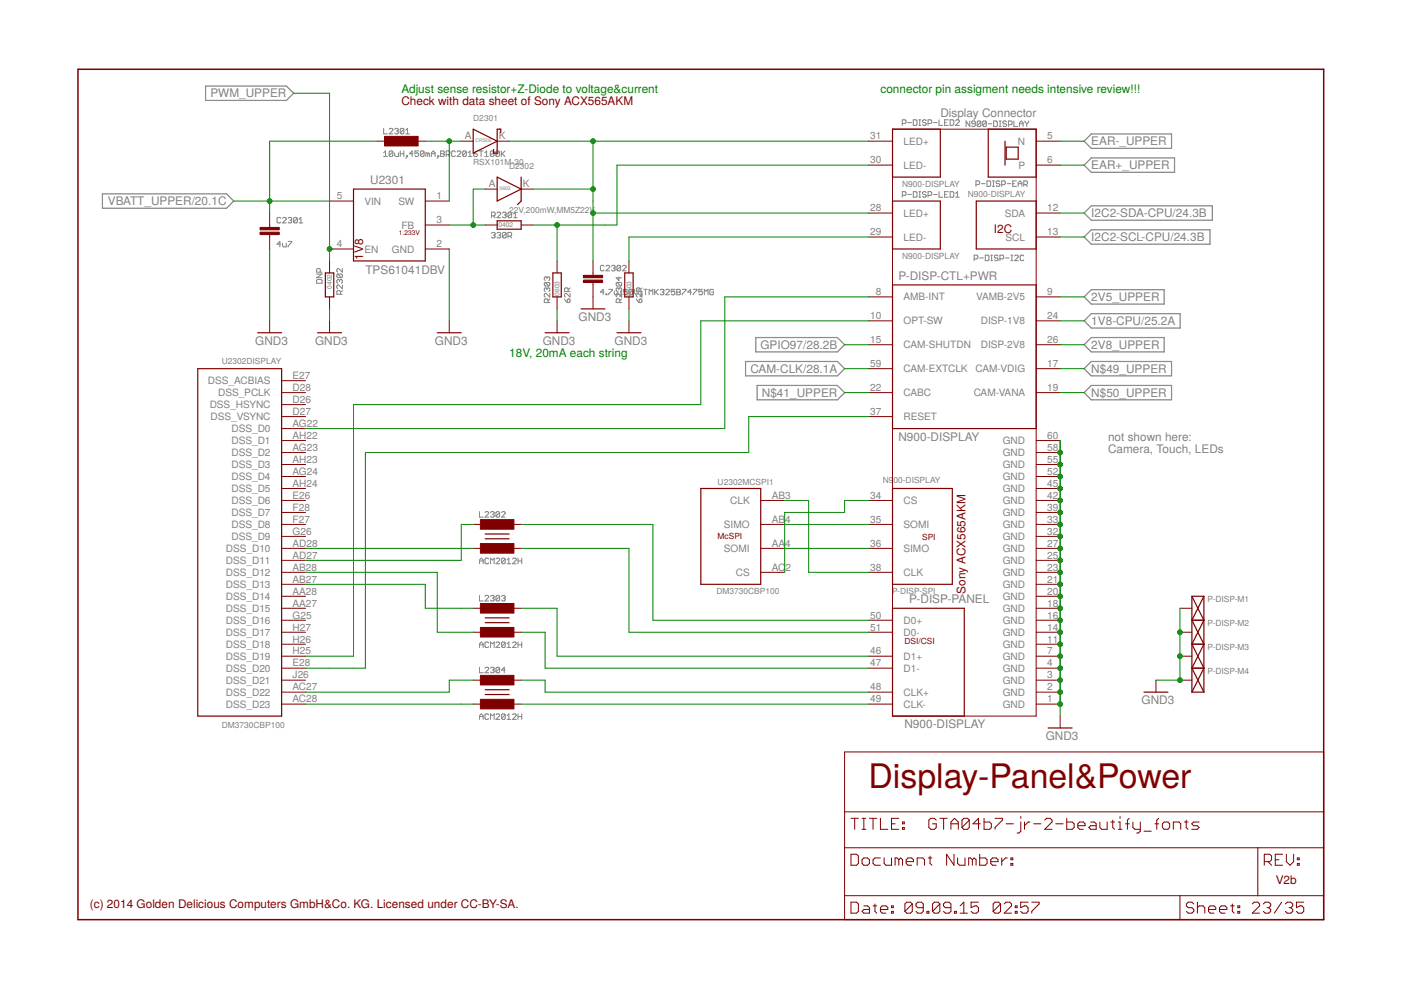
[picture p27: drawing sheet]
<svg xmlns="http://www.w3.org/2000/svg" width="297mm" height="210mm" viewBox="0 0 297 210" stroke-linecap="round" stroke-linejoin="round" font-family="sans-serif">
<defs><g id="words">
<text font-size="7.2" fill="#800000" x="184.1" y="167.1">Display-Panel&amp;Power</text>
<g font-size="2.5" fill="#808080">
<text x="44.6" y="20.7">PWM_UPPER</text>
<text x="199.4" y="24.9">Display Connector</text>
<text x="231.4" y="35.9">EAR+_UPPER</text>
<text x="231.4" y="30.8">EAR-_UPPER</text>
<text x="78.5" y="39.1">U2301</text>
<text x="22.9" y="43.5">VBATT_UPPER/20.1C</text>
<text x="231.4" y="46.1">I2C2-SDA-CPU/24.3B</text>
<text x="231.4" y="51.1">I2C2-SCL-CPU/24.3B</text>
<text x="77.5" y="58.1">TPS61041DBV</text>
<text x="190.5" y="59.4">P-DISP-CTL+PWR</text>
<text x="231.4" y="63.8">2V5_UPPER</text>
<text x="122.7" y="68">GND3</text>
<text x="231.4" y="68.9">1V8-CPU/25.2A</text>
<text x="54.1" y="73.1">GND3</text>
<text x="66.8" y="73.1">GND3</text>
<text x="92.2" y="73.1">GND3</text>
<text x="115.1" y="73.1">GND3</text>
<text x="130.3" y="73.1">GND3</text>
<text x="161.2" y="74">GPIO97/28.2B</text>
<text x="231.4" y="74">2V8_UPPER</text>
<text x="159.1" y="79.1">CAM-CLK/28.1A</text>
<text x="231.4" y="79.1">N$49_UPPER</text>
<text x="161.5" y="84.1">N$41_UPPER</text>
<text x="231.4" y="84.1">N$50_UPPER</text>
<text x="190.5" y="93.4">N900-DISPLAY</text>
<text x="234.9" y="93.4">not shown here:</text>
<text x="234.9" y="96">Camera, Touch, LEDs</text>
<text x="192.8" y="127.9">P-DISP-PANEL</text>
<text x="242" y="149.3">GND3</text>
<text x="191.8" y="154.4">N900-DISPLAY</text>
<text x="221.7" y="156.9">GND3</text>
</g>
<g font-size="2.5" fill="#800000">
<text x="85.1" y="22.3">Check with data sheet of Sony ACX565AKM</text>
<text x="210.7" y="49.5">I2C</text>
<text x="77" y="55.1" transform="rotate(-90 77 55.1)">1V8</text>
<text x="204.7" y="125.9" transform="rotate(-90 204.7 125.9)">Sony ACX565AKM</text>
<text x="270.5" y="187.4">V2b</text>
<text x="19.1" y="192.4">(c) 2014 Golden Delicious Computers GmbH&amp;Co. KG. Licensed under CC-BY-SA.</text>
</g>
<g font-size="2.5" fill="#008000">
<text x="85.1" y="19.8">Adjust sense resistor+Z-Diode to voltage&amp;current</text>
<text x="186.7" y="19.8">connector pin assigment needs intensive review!!!</text>
<text x="108" y="75.6">18V, 20mA each string</text>
</g>
<g font-size="2.1" fill="#808080">
<text x="98.6" y="29.6">A</text>
<text x="105.8" y="29.6">K</text>
<text x="184.5" y="29.6">31</text>
<text x="222" y="29.6">5</text>
<text x="184.5" y="34.7">30</text>
<text x="191.6" y="30.7">LED+</text>
<text x="191.6" y="35.8">LED-</text>
<text x="215.8" y="30.7">N</text>
<text x="215.9" y="35.8">P</text>
<text x="222" y="34.7">6</text>
<text x="103.6" y="39.7">A</text>
<text x="110.9" y="39.7">K</text>
<text x="71.4" y="42.3">5</text>
<text x="77.3" y="43.4">VIN</text>
<text x="84.5" y="43.4">SW</text>
<text x="92.5" y="47.3">3</text>
<text x="92.5" y="42.3">1</text>
<text x="184.5" y="44.8">28</text>
<text x="191.6" y="45.9">LED+</text>
<text x="213.1" y="45.9">SDA</text>
<text x="222" y="44.8">12</text>
<text x="71.4" y="52.4">4</text>
<text x="77.3" y="53.5">EN</text>
<text x="83.1" y="53.5">GND</text>
<text x="85.1" y="48.5">FB</text>
<text x="92.5" y="52.4">2</text>
<text x="184.5" y="49.9">29</text>
<text x="191.6" y="51">LED-</text>
<text x="213.2" y="51">SCL</text>
<text x="222" y="49.9">13</text>
<text x="185.7" y="62.6">8</text>
<text x="191.6" y="63.7">AMB-INT</text>
<text x="207" y="63.7">VAMB-2V5</text>
<text x="222" y="62.6">9</text>
<text x="184.5" y="67.7">10</text>
<text x="191.6" y="68.8">OPT-SW</text>
<text x="208" y="68.8">DISP-1V8</text>
<text x="222" y="67.7">24</text>
<text x="184.5" y="72.7">15</text>
<text x="184.5" y="77.8">59</text>
<text x="191.6" y="73.9">CAM-SHUTDN</text>
<text x="208" y="73.9">DISP-2V8</text>
<text x="222" y="72.7">26</text>
<text x="222" y="77.8">17</text>
<text x="44.1" y="81.5">DSS_ACBIAS</text>
<text x="62" y="82.9">D28</text>
<text x="62" y="80.4">E27</text>
<text x="184.5" y="82.9">22</text>
<text x="191.6" y="78.9">CAM-EXTCLK</text>
<text x="206.8" y="78.9">CAM-VDIG</text>
<text x="222" y="82.9">19</text>
<text x="44.5" y="86.6">DSS_HSYNC</text>
<text x="44.6" y="89.1">DSS_VSYNC</text>
<text x="46.2" y="84">DSS_PCLK</text>
<text x="62" y="85.4">D26</text>
<text x="62" y="88">D27</text>
<text x="184.5" y="88">37</text>
<text x="191.6" y="84">CABC</text>
<text x="191.6" y="89.1">RESET</text>
<text x="206.4" y="84">CAM-VANA</text>
<text x="49.1" y="91.6">DSS_D0</text>
<text x="49.1" y="94.2">DSS_D1</text>
<text x="62" y="90.5">AG22</text>
<text x="62" y="93.1">AH22</text>
<text x="62" y="95.6">AG23</text>
<text x="212.6" y="94.2">GND</text>
<text x="222" y="95.6">58</text>
<text x="222" y="93.1">60</text>
<text x="49.1" y="96.7">DSS_D2</text>
<text x="49.1" y="99.3">DSS_D3</text>
<text x="49.1" y="101.8">DSS_D4</text>
<text x="62" y="98.1">AH23</text>
<text x="62" y="100.7">AG24</text>
<text x="212.6" y="101.8">GND</text>
<text x="212.6" y="99.3">GND</text>
<text x="212.6" y="96.7">GND</text>
<text x="222" y="100.7">52</text>
<text x="222" y="98.1">55</text>
<text x="49.1" y="104.3">DSS_D5</text>
<text x="49.1" y="106.9">DSS_D6</text>
<text x="62" y="103.2">AH24</text>
<text x="62" y="105.8">E26</text>
<text x="154.8" y="106.9">CLK</text>
<text x="163.6" y="105.8">AB3</text>
<text x="184.5" y="105.8">34</text>
<text x="191.6" y="106.9">CS</text>
<text x="212.6" y="106.9">GND</text>
<text x="212.6" y="104.3">GND</text>
<text x="222" y="105.8">42</text>
<text x="222" y="103.2">45</text>
<text x="49.1" y="109.4">DSS_D7</text>
<text x="49.1" y="112">DSS_D8</text>
<text x="62" y="108.3">F28</text>
<text x="62" y="110.8">F27</text>
<text x="62" y="113.4">G26</text>
<text x="153.5" y="112">SIMO</text>
<text x="163.6" y="110.8">AB</text>
<text x="166.5" y="110.8">4</text>
<text x="184.5" y="110.8">35</text>
<text x="191.6" y="112">SOMI</text>
<text x="212.6" y="112">GND</text>
<text x="212.6" y="109.4">GND</text>
<text x="222" y="113.4">32</text>
<text x="222" y="110.8">33</text>
<text x="222" y="108.3">39</text>
<text x="47.9" y="117">DSS_D10</text>
<text x="47.9" y="119.6">DSS_D11</text>
<text x="49.1" y="114.5">DSS_D9</text>
<text x="62" y="115.9">AD28</text>
<text x="62" y="118.5">AD27</text>
<text x="153.5" y="117">SOMI</text>
<text x="163.6" y="115.9">AA</text>
<text x="166.5" y="115.9">4</text>
<text x="184.5" y="115.9">36</text>
<text x="191.6" y="117">SIMO</text>
<text x="212.6" y="119.6">GND</text>
<text x="212.6" y="117">GND</text>
<text x="212.6" y="114.5">GND</text>
<text x="222" y="118.5">25</text>
<text x="222" y="115.9">27</text>
<text x="47.9" y="122.1">DSS_D12</text>
<text x="47.9" y="124.6">DSS_D13</text>
<text x="62" y="121">AB28</text>
<text x="62" y="123.5">AB27</text>
<text x="156" y="122.1">CS</text>
<text x="163.6" y="121">AC</text>
<text x="166.5" y="121">2</text>
<text x="184.5" y="121">38</text>
<text x="191.6" y="122.1">CLK</text>
<text x="212.6" y="124.6">GND</text>
<text x="212.6" y="122.1">GND</text>
<text x="222" y="123.5">21</text>
<text x="222" y="121">23</text>
<text x="47.9" y="127.2">DSS_D14</text>
<text x="47.9" y="129.7">DSS_D15</text>
<text x="62" y="126.1">AA28</text>
<text x="62" y="128.6">AA27</text>
<text x="62" y="131.1">G25</text>
<text x="184.5" y="131.1">50</text>
<text x="212.6" y="129.7">GND</text>
<text x="212.6" y="127.2">GND</text>
<text x="222" y="131.1">16</text>
<text x="222" y="128.6">18</text>
<text x="222" y="126.1">20</text>
<text x="47.9" y="132.3">DSS_D16</text>
<text x="47.9" y="134.8">DSS_D17</text>
<text x="47.9" y="137.3">DSS_D18</text>
<text x="62" y="133.7">H27</text>
<text x="62" y="136.2">H26</text>
<text x="184.5" y="133.7">51</text>
<text x="191.6" y="132.3">D0+</text>
<text x="191.6" y="134.8">D0-</text>
<text x="212.6" y="137.3">GND</text>
<text x="212.6" y="134.8">GND</text>
<text x="212.6" y="132.3">GND</text>
<text x="222" y="136.2">11</text>
<text x="222" y="133.7">14</text>
<text x="47.9" y="139.9">DSS_D19</text>
<text x="47.9" y="142.4">DSS_D20</text>
<text x="62" y="138.8">H25</text>
<text x="62" y="141.3">E28</text>
<text x="62" y="143.8">J26</text>
<text x="184.5" y="138.8">46</text>
<text x="184.5" y="141.3">47</text>
<text x="191.6" y="139.9">D1+</text>
<text x="191.6" y="142.4">D1-</text>
<text x="212.6" y="142.4">GND</text>
<text x="212.6" y="139.9">GND</text>
<text x="222" y="143.8">3</text>
<text x="222" y="141.3">4</text>
<text x="222" y="138.8">7</text>
<text x="47.9" y="145">DSS_D21</text>
<text x="47.9" y="147.5">DSS_D22</text>
<text x="62" y="146.4">AC27</text>
<text x="62" y="148.9">AC28</text>
<text x="184.5" y="146.4">48</text>
<text x="184.5" y="148.9">49</text>
<text x="191.6" y="147.5">CLK+</text>
<text x="212.6" y="147.5">GND</text>
<text x="212.6" y="145">GND</text>
<text x="222" y="148.9">1</text>
<text x="222" y="146.4">2</text>
<text x="47.9" y="150">DSS_D23</text>
<text x="191.6" y="150">CLK-</text>
<text x="212.6" y="150">GND</text>
</g>
<g font-size="1.8" fill="#808080">
<text x="100.3" y="25.6">D2301</text>
<text x="100.3" y="35">RSX101M-30</text>
<text x="108" y="35.8">D2302</text>
<text x="191.3" y="39.6">N900-DISPLAY</text>
<text x="205.2" y="41.9">N900-DISPLAY</text>
<text x="108" y="45.2">22V,200mW,MM5Z22V</text>
<text x="191.3" y="54.8">N900-DISPLAY</text>
<text x="47" y="77.2">U2302DISPLAY</text>
<text x="152.1" y="102.8">U2302MCSPI1</text>
<text x="187.1" y="102.3">N9</text>
<text x="189.4" y="102.3">00-DISPLAY</text>
<text x="151.9" y="125.9">DM3730CBP100</text>
<text x="189.1" y="125.9">P-DISP-SPI</text>
<text x="256" y="127.7">P-DISP-M1</text>
<text x="256" y="132.8">P-DISP-M2</text>
<text x="256" y="137.9">P-DISP-M3</text>
<text x="256" y="142.9">P-DISP-M4</text>
<text x="47" y="154.4">DM3730CBP100</text>
</g>
<g font-size="1.8" fill="#800000">
<text x="152.1" y="114.2">McSPI</text>
<text x="195.5" y="114.5">SPI</text>
<text x="191.8" y="136.6">DSI/CSI</text>
</g>
<text font-size="1.4" fill="#800000" x="84.6" y="49.7">1.233V</text>
<g font-size="1.4" fill="#808080">
<text x="105.7" y="48.2">0402</text>
<text x="70.4" y="61.2" transform="rotate(-90 70.4 61.2)">0402</text>
<text x="118.6" y="62.7" transform="rotate(-90 118.6 62.7)">0603</text>
<text x="133.9" y="62.7" transform="rotate(-90 133.9 62.7)">0603</text>
</g>
<g font-size="1.1" fill="#808080">
<text x="100.8" y="30.2">CRS02</text>
<text x="105.9" y="40.3">0603</text>
</g>
</g></defs>
<g fill="none" stroke="#808080" stroke-width=".21">
<path d="M81.3 32.4l.4-.4v1.2M81.3 33.2h.8M81.3 27.2v1.2h.8M82.5 27.4l.2-.2h.4l.2 .2v.2l-.8 .8h.8M83.3 32.2v.8l-.2 .2h-.4l-.2-.2M83.3 32.2l-.2-.2h-.4l-.2 .2v.8M83.3 32.2l-.8 .8M83.7 32.4v.6l.2 .2h.6v-.8M83.7 27.4l.2-.2h.4l.2 .2-.2 .4M84.1 27.8h.2M84.3 27.8l.2 .2-.2 .4h-.4l-.2-.2M84.9 32v1.2"/>
<path d="M84.9 32.6h.7M85.6 27.4l-.2-.2h-.4l-.1 .2v.8M85.6 27.4v.8l-.2 .2h-.4l-.1-.2M85.6 32v1.2M85.6 27.4l-.7 .8M86 27.6l.4-.4v1.2M86 28.4h.8M86.2 33h.2v.2h-.2zM86.4 33.2l-.4 .4M87.6 32.6h-.8l.6-.6v1.2M88.8 32h-.8v.6l.3-.2 .5 .2v.4l-.3 .2h-.3l-.2-.2M89.9 32.2v.8l-.2 .2h-.4l-.2-.2"/>
<path d="M89.9 32.2l-.2-.2h-.4l-.2 .2v.8M89.9 32.2l-.8 .8M90.7 32.6l-.4-.2v.8M90.7 32.6v.6M90.7 32.6l.2-.2 .2 .2v.6M91.5 32.6h.7M91.5 33.2v-.8l.4-.4 .3 .4v.8M92.8 33h.2v.2h-.2zM93 33.2l-.4 .4M93.4 32h.6l.2 .2-.2 .4 .2 .4-.2 .2h-.6zM93.4 32.6h.6M94.6 32.8h.6l.2-.2v-.4l-.2-.2h-.6v1.2"/>
<path d="M95 32.8l.4 .4M96.5 32.2l-.1-.2h-.5l-.1 .2v.8l.1 .2h.5l.1-.2M96.9 32.2l.2-.2h.4l.2 .2v.2l-.8 .8h.8M98.9 32.2v.8l-.2 .2h-.4l-.2-.2M98.9 32.2l-.2-.2h-.4l-.2 .2v.8M98.9 32.2l-.8 .8M99.3 33.2h.8M99.3 32.4l.4-.4v1.2M100.4 32.6h.6l.2 .4-.2 .2h-.4l-.2-.2zM101.2 32l-.8 .6M101.6 32h.8M102 32v1.2"/>
<path d="M102.8 33.2h.7M102.8 32.4l.4-.4v1.2M104.7 32.2v.8l-.2 .2h-.4l-.2-.2M104.7 32.2l-.2-.2h-.4l-.2 .2v.8M104.7 32.2l-.8 .8M105.9 32.2v.8l-.2 .2h-.4l-.2-.2M105.9 32.2l-.2-.2h-.4l-.2 .2v.8M105.9 32.2l-.8 .8M106.3 32v1.2M106.5 32.6l.6 .6M107.1 32l-.8 .8M191.3 26.2h.6l.2-.2v-.4l-.2-.2h-.6v1.2"/>
<path d="M192.5 26h.8M193.6 25.4h.6l.2 .2v.8l-.2 .2h-.6zM194.8 25.4h.4M194.8 26.6h.4M195 25.4v1.2M196.4 25.6l-.2-.2h-.4l-.2 .4 .2 .2h.4l.2 .4-.2 .2h-.4l-.2-.2M196.8 26.2h.5l.2-.2v-.4l-.2-.2h-.5v1.2M197.9 26h.8M199.1 25.4v1.2h.8M200.3 26h.4M201 25.4h-.7v1.2h.7M201.4 25.4h.6l.2 .2v.8l-.2 .2h-.6z"/>
<path d="M202.6 25.6l.2-.2h.4l.2 .2v.2l-.8 .8h.8M205.6 25.7v1.1l-.8-1.1v1.1M206.8 26.2h-.6l-.2-.1 .2-.4h.4l.2 .2v.7l-.2 .2h-.4l-.2-.2M206.9 39.1h.6l.2-.2v-.4l-.2-.1h-.6v1.1M208 25.9v.7l-.2 .2h-.4l-.2-.2M208 25.9l-.2-.2h-.4l-.2 .2v.7M208 25.9l-.8 .7M208.1 38.9h.8M209.1 25.9v.7l-.2 .2h-.4l-.2-.2M209.1 25.9l-.2-.2h-.4l-.2 .2v.7M209.1 25.9l-.8 .7M209.3 38.4h.5l.2 .1v.8l-.2 .2h-.5z"/>
<path d="M209.5 26.2h.8M210.4 38.4h.4M210.4 39.5h.4M210.6 38.4v1.1M210.7 25.7h.6l.2 .2v.7l-.2 .2h-.6zM211.9 26.8h.3M211.9 25.7h.3M212 38.5l-.2-.1h-.4l-.2 .1 .2 .4h.4l.2 .2-.2 .4h-.4l-.2-.2M212 25.7v1.1M212.4 39.1h.6l.1-.2v-.4l-.1-.1h-.6v1.1M213.4 25.9l-.2-.2h-.4l-.2 .4 .2 .1h.4l.2 .4-.2 .2h-.4l-.2-.2M213.6 38.9h.7"/>
<path d="M213.8 26.4h.6l.2-.2v-.3l-.2-.2h-.6v1.1M214.7 38.9h.4M215 25.7v1.1h.8M215.5 38.4h-.8v1.1h.8M215.9 38.9h.8M215.9 39.5v-.7l.4-.4 .4 .4v.7M216.1 26.2h.8M216.1 26.8v-.7l.4-.4 .4 .4v.7M217.1 39.1h.5l.2-.2v-.4l-.2-.1h-.5v1.1M217.3 25.7v.2l.4 .3M217.4 39.1l.4 .4M217.7 26.2v.6"/>
<path d="M218.1 25.7v.2l-.4 .3M59.5 51.8h-.8l.6-.6v1.1M59.5 46.3l-.2-.2h-.4l-.2 .2v.8l.2 .2h.4l.2-.2M59.9 51.6v.6l.2 .1h.6v-.7M59.9 46.3l.2-.2h.4l.2 .2v.2l-.8 .8h.8M61.1 51.2h.7l-.7 1.1M61.1 46.3l.2-.2h.4l.1 .2-.1 .4M61.5 46.7h.2M61.7 46.7l.1 .2-.1 .4h-.4l-.2-.2M63 46.3l-.2-.2h-.4l-.1 .2v.8M63 46.3v.8l-.2 .2h-.4l-.1-.2M63 46.3l-.7 .8"/>
<path d="M63.4 47.3h.8M63.4 46.5l.4-.4v1.2M67.1 59.5l.2-.2h.8l.2 .2v.5h-1.2zM67.1 58.1h1.2l-1.2 .8h1.2M67.9 57.7v-.6l-.2-.2h-.4l-.2 .2v.6h1.2M71.6 58.1l-.2 .2v.4l.2 .2h.8M71.6 58.1h.8l.2 .2v.4l-.2 .2M71.6 58.1l.8 .8M72 59.5l-.2-.2-.4 .2v.4l.2 .1M72 59.5l.2-.2 .4 .2v.4l-.2 .1M72 59.5v.2M72.6 56.9v.8l-.8-.8-.4 .2v.4l.2 .2"/>
<path d="M104.2 49.5l.2-.2h.4l.2 .2-.2 .4M104.2 45.8h.6l.2-.2v-.4l-.2-.2h-.6v1.2M104.6 49.9h.2M104.6 45.8l.4 .4M104.8 49.9l.2 .2-.2 .3h-.4l-.2-.2M105.4 49.5l.2-.2h.4l.2 .2-.2 .4M105.4 45.2l.2-.2h.4l.2 .2v.2l-.8 .8h.8M105.7 49.9h.3M106 49.9l.2 .2-.2 .3h-.4l-.2-.2M106.5 45.2l.2-.2h.4l.2 .2-.2 .4M106.9 45.6h.2M107.1 45.6l.2 .2-.2 .4h-.4l-.2-.2"/>
<path d="M107.3 49.5l-.2-.2h-.4l-.2 .2v.7M107.3 49.5v.7l-.2 .2h-.4l-.2-.2M107.3 49.5l-.8 .7M107.7 50.1h.6l.2-.2v-.4l-.2-.2h-.6v1.1M108.1 50.1l.4 .3M108.5 45.2l-.2-.2h-.4l-.2 .2v.8M108.5 45.2v.8l-.2 .2h-.4l-.2-.2M108.5 45.2l-.8 .8M108.9 46.2h.7M108.9 45.4l.4-.4v1.2M115.6 59.9l-.2 .2v.4l.2 .1h.8M115.6 59.9h.8l.2 .2v.4l-.2 .1"/>
<path d="M115.6 59.9l.8 .7M116 58.9l-.2-.2-.4 .2v.4l.2 .2M116 58.9l.2-.2 .4 .2v.4l-.2 .2M116 58.9v.2M128.1 56.5l-.2-.2h-.4l-.2 .2v.7l.2 .2h.4l.2-.2M128.5 56.5l.2-.2h.4l.2 .2v.1l-.8 .8h.8M129.6 56.5l.2-.2h.4l.2 .2-.2 .4M130 56.9h.2M130.2 56.9l.2 .1-.2 .4h-.4l-.2-.2M130.8 59.9l-.2 .2v.4l.2 .1h.8M130.8 59.9h.8l.2 .2v.4l-.2 .1M130.8 59.9l.8 .7"/>
<path d="M131.2 58.7v.8l-.6-.6h1.2M131.6 56.5v.7l-.2 .2h-.4l-.2-.2M131.6 56.5l-.2-.2h-.4l-.2 .2v.7M131.6 56.5l-.8 .7M132 56.5l.2-.2h.4l.2 .2v.1l-.8 .8h.8M191.3 41.4h.6l.2-.2v-.4l-.2-.2h-.6v1.2M192.5 41.2h.8M193.6 40.6h.6l.2 .2v.8l-.2 .2h-.6zM194.8 40.6h.4M194.8 41.8h.4M195 40.6v1.2M196.4 40.8l-.2-.2h-.4l-.2 .2 .2 .4h.4l.2 .2-.2 .4h-.4l-.2-.2"/>
<path d="M196.8 41.4h.5l.2-.2v-.4l-.2-.2h-.5v1.2M197.9 41.2h.8M199.1 40.6v1.2h.8M200.3 41.2h.4M201 40.6h-.7v1.2h.7M201.4 40.6h.6l.2 .2v.8l-.2 .2h-.6zM202.6 41.8h.8M202.6 41l.4-.4v1.2M206.5 54.9h.6l.2-.2v-.4l-.2-.2h-.6v1.2M207.7 54.7h.8M208.9 54.1h.6l.2 .2v.8l-.2 .2h-.6zM210.1 54.1h.3"/>
<path d="M210.1 55.3h.3M210.2 54.1v1.2M211.6 54.3l-.2-.2h-.4l-.2 .4 .2 .2h.4l.2 .4-.2 .2h-.4l-.2-.2M212 54.9h.6l.2-.2v-.4l-.2-.2h-.6v1.2M213.2 54.7h.8M214.3 54.1h.4M214.3 55.3h.4M214.5 54.1v1.2M215.1 54.3l.2-.2h.4l.2 .2v.2l-.8 .8h.8M217.1 54.3l-.2-.2h-.4l-.2 .2v.8l.2 .2h.4l.2-.2M72.2 62.4v-.6l-.2-.2h-.4l-.2 .2v.6h1.2M72.6 60.4v.8l-.8-.8-.4 .2v.4l.2 .2"/>
<path d="M72.6 61.6l-.4 .4M116 61.2l-.2-.2-.4 .2v.4l.2 .2M116 61.2l.2-.2 .4 .2v.4l-.2 .2M116 61.2v.2M116.2 64.2v-.6l-.2-.2h-.4l-.2 .2v.6h1.2M116.6 62.2v.8l-.8-.8-.4 .2v.4l.2 .2M116.6 63.4l-.4 .4M119.7 63.4l.6 .8M120.5 63.4l.4 .2v.4l-.2 .2h-.4v-.6zM120.5 61.8v-.6l-.2-.2h-.4l-.2 .2v.6h1.2M120.9 62.2v.8l-.8-.8-.4 .2v.4l.2 .2M120.9 61l-.4 .4"/>
<path d="M128.1 61.9h-.8l.6-.6v1.2M128.5 62.3h.2v.2h-.2zM129.1 61.3h.7v.2l-.7 .8v.2M130.2 61.7v.6l.2 .2h.6v-.8M131.2 61.2l-.2-.2-.4 .2v.4l.2 .2M131.2 61.2l.2-.2 .4 .2v.4l-.2 .2M131.2 61.2v.2M131.4 64.2v-.6l-.2-.2h-.4l-.2 .2v.6h1.2M131.6 61.7h.2v.2h-.2zM131.6 62.3h.2v.2h-.2zM131.8 62.5l-.4 .4M131.8 62.2v.8l-.8-.8-.4 .2v.4l.2 .2"/>
<path d="M131.8 63.4l-.4 .4M132.9 61.3h-.7v.6l.4-.2 .3 .2v.4l-.1 .2h-.4l-.2-.2M134.1 61.5l-.2-.2h-.4l-.2 .2v.8M134.1 61.5v.8l-.2 .2h-.4l-.2-.2M134.1 61.5l-.8 .8M134.5 61.3v.8l.4 .4 .4-.4v-.8M134.9 63.4l.6 .8M135.7 63.4l.4 .2v.4l-.2 .2h-.4v-.6zM135.7 61.8v-.6l-.2-.2h-.4l-.2 .2v.6h1.2M135.9 61.7h.2v.2h-.2zM135.9 62.3h.2v.2h-.2zM136.1 62.5l-.4 .4"/>
<path d="M136.1 62.2v.8l-.8-.8-.4 .2v.4l.2 .2M136.1 61l-.4 .4M136.5 61.3h.7M136.9 61.3v1.2M137.6 62.5v-1.2l.4 .4 .4-.4v1.2M138.8 61.3v1.2M139 61.9l.6 .6M139.6 61.3l-.8 .8M140 61.5l.2-.2h.4l.2 .2-.2 .4M140.4 61.9h.2M140.6 61.9l.2 .2-.2 .4h-.4l-.2-.2M141.1 61.5l.2-.2h.4l.2 .2v.2l-.8 .8h.8"/>
<path d="M143.1 61.3h-.8v.6l.4-.2 .4 .2v.4l-.2 .2h-.4l-.2-.2M143.5 61.9h.6M143.5 61.3h.6l.2 .2-.2 .4 .2 .4-.2 .2h-.6zM144.7 61.3h.7v.2l-.7 .8v.2M146.6 61.9h-.8l.6-.6v1.2M147 61.3h.8v.2l-.8 .8v.2M148.9 61.3h-.7v.6l.3-.2 .4 .2v.4l-.2 .2h-.3l-.2-.2M149.3 62.5v-1.2l.4 .4 .4-.4v1.2M151.3 61.5l-.2-.2h-.4l-.2 .2v.8l.2 .2h.4l.2-.2v-.4h-.4M101.7 108.5v1.1h.7M101.7 119.5v-.8l.3-.4 .4 .4v.8M101.7 118.9h.7"/>
<path d="M102.8 108.7l.2-.2h.4l.2 .2v.2l-.8 .7h.8M103.6 118.5l-.2-.2h-.4l-.2 .2v.8l.2 .2h.4l.2-.2M104 119.5v-1.2l.4 .4 .4-.4v1.2M104 108.7l.2-.2h.4l.2 .2-.2 .4M104.4 109.1h.2M104.6 109.1l.2 .1-.2 .4h-.4l-.2-.1M105.2 118.5l.2-.2h.3l.2 .2v.2l-.7 .8h.7M105.9 108.7v.8l-.2 .1h-.3l-.2-.1M105.9 108.7l-.2-.2h-.3l-.2 .2v.8M105.9 108.7l-.7 .8M106.3 108.7l.2-.2h.4l.2 .2v.2l-.8 .7h.8M107.1 118.5l-.2-.2h-.4l-.2 .2v.8"/>
<path d="M107.1 118.5v.8l-.2 .2h-.4l-.2-.2M107.1 118.5l-.8 .8M107.5 118.7l.4-.4v1.2M107.5 119.5h.8M108.7 118.5l.2-.2h.4l.2 .2v.2l-.8 .8h.8M109.8 118.3v1.2M109.8 118.9h.8M110.6 118.3v1.2M101.7 126.2v1.2h.7M101.7 137.3v-.8l.3-.4 .4 .4v.8M101.7 136.7h.7M102.8 126.4l.2-.2h.4l.2 .2v.2l-.8 .8h.8"/>
<path d="M103.6 136.3l-.2-.2h-.4l-.2 .2v.8l.2 .2h.4l.2-.2M104 137.3v-1.2l.4 .4 .4-.4v1.2M104 126.4l.2-.2h.4l.2 .2-.2 .4M104.4 126.8h.2M104.6 126.8l.2 .2-.2 .4h-.4l-.2-.2M105.2 136.3l.2-.2h.3l.2 .2v.2l-.7 .8h.7M105.9 126.4v.8l-.2 .2h-.3l-.2-.2M105.9 126.4l-.2-.2h-.3l-.2 .2v.8M105.9 126.4l-.7 .8M106.3 126.4l.2-.2h.4l.2 .2-.2 .4M106.7 126.8h.2M106.9 126.8l.2 .2-.2 .4h-.4l-.2-.2"/>
<path d="M107.1 136.3l-.2-.2h-.4l-.2 .2v.8M107.1 136.3v.8l-.2 .2h-.4l-.2-.2M107.1 136.3l-.8 .8M107.5 136.5l.4-.4v1.2M107.5 137.3h.8M108.7 136.3l.2-.2h.4l.2 .2v.2l-.8 .8h.8M109.8 136.1v1.2M109.8 136.7h.8M110.6 136.1v1.2M101.7 141.5v1.1h.7M101.7 152.5v-.8l.3-.3 .4 .3v.8M101.7 151.9h.7"/>
<path d="M102.8 141.7l.2-.2h.4l.2 .2v.2l-.8 .7h.8M103.6 151.6l-.2-.2h-.4l-.2 .2v.7l.2 .2h.4l.2-.2M104 152.5v-1.1l.4 .3 .4-.3v1.1M104 141.7l.2-.2h.4l.2 .2-.2 .4M104.4 142.1h.2M104.6 142.1l.2 .2-.2 .3h-.4l-.2-.1M105.2 151.6l.2-.2h.3l.2 .2v.1l-.7 .8h.7M105.9 141.7v.8l-.2 .1h-.3l-.2-.1M105.9 141.7l-.2-.2h-.3l-.2 .2v.8M105.9 141.7l-.7 .8M107.1 151.6l-.2-.2h-.4l-.2 .2v.7M107.1 151.6v.7l-.2 .2h-.4l-.2-.2"/>
<path d="M107.1 151.6l-.8 .7M107.1 142.1h-.8l.6-.6v1.1M107.5 152.5h.8M107.5 151.7l.4-.3v1.1M108.7 151.6l.2-.2h.4l.2 .2v.1l-.8 .8h.8M109.8 151.9h.8M109.8 151.4v1.1M110.6 151.4v1.1"/>
</g>
<g fill="none" stroke="#808080" stroke-width=".25">
<path d="M43.6 18.2h17.1l1.6 1.6-1.6 1.5h-17.1zM229.8 29.9l1.6-1.5h17v3.1h-17zM229.8 35l1.6-1.5h17.6v3h-17.6zM21.7 41.1h26.3l1.6 1.5-1.6 1.6h-26.3zM229.8 50.2l1.6-1.5h25.1v3.1h-25.1zM229.8 45.2l1.6-1.6h25.6v3.1h-25.6zM158.1 76.6h19.4l1.6 1.6-1.6 1.5h-19.4zM160.3 71.6h17.2l1.6 1.5-1.6 1.5h-17.2zM229.8 68l1.6-1.5h18.8v3.1h-18.8zM229.8 62.9l1.6-1.5h15.4v3.1h-15.4zM229.8 73.1l1.6-1.5h15.4v3h-15.4zM229.8 78.2l1.6-1.6h17v3.1h-17z"/>
<path d="M160.5 81.7h17l1.6 1.5-1.6 1.6h-17zM229.8 83.2l1.6-1.5h17v3.1h-17z"/>
</g>
<g fill="none" stroke="#800000" stroke-width=".21">
<path d="M80 29.9h2.5M87.6 29.9h2.6M97.8 29.9h2.5M105.4 29.9h2.5M184.1 35h5.1M184.1 29.9h5.1M189.2 27.4h30.5v124.4h-30.5zM219.7 35h5.1M219.7 29.9h5.1M57.2 45.2v3M57.2 49.7v3.1M69.9 42.6h5.1"/>
<path d="M69.9 52.8h5.1M69.9 55.3v2.6M90.2 42.6h5M90.2 52.8h5M90.2 47.7h5M102.9 47.7h2.5M102.9 40.1h2.5M110.5 47.7h2.5M110.5 40.1h2.5M118.1 55.3v2.6M125.7 55.3v3.1M125.7 59.9v5.6"/>
<path d="M133.3 55.3v2.6M184.1 45.2h5.1M184.1 50.2h5.1M219.7 45.2h5.1M219.7 50.2h5.1M57.2 68v2.5M69.9 62.9v2.6M69.9 68v2.5M95.2 68v2.5M118.1 62.9v2.6M118.1 68v2.5M133.3 62.9v2.6"/>
<path d="M133.3 68v2.5M184.1 62.9h5.1M184.1 68h5.1M184.1 73.1h5.1M184.1 78.2h5.1M219.7 62.9h5.1M219.7 68h5.1M219.7 73.1h5.1M219.7 78.2h5.1M59.7 98.5h5.1M59.7 95.9h5.1M59.7 93.4h5.1"/>
<path d="M59.7 83.2h5.1M59.7 88.3h5.1M59.7 85.8h5.1M59.7 80.7h5.1M59.7 90.9h5.1M184.1 83.2h5.1M184.1 88.3h5.1M219.7 98.5h5.1M219.7 95.9h5.1M219.7 93.4h5.1M219.7 83.2h5.1M59.7 118.8h5.1"/>
<path d="M59.7 116.3h5.1M59.7 113.7h5.1M59.7 111.2h5.1M59.7 108.6h5.1M59.7 106.1h5.1M59.7 103.6h5.1M59.7 101h5.1M100.3 116.3h2.6M100.3 111.2h2.6M107.9 116.3h2.6M107.9 111.2h2.6M161.3 116.3h5.1"/>
<path d="M161.3 111.2h5.1M161.3 106.1h5.1M184.1 116.3h5.1M184.1 111.2h5.1M184.1 106.1h5.1M219.7 118.8h5.1M219.7 116.3h5.1M219.7 113.7h5.1M219.7 111.2h5.1M219.7 108.6h5.1M219.7 106.1h5.1M219.7 103.6h5.1"/>
<path d="M219.7 101h5.1M59.7 129h5.1M59.7 134h5.1M59.7 139.1h5.1M59.7 136.6h5.1M59.7 131.5h5.1M59.7 126.4h5.1M59.7 123.9h5.1M59.7 121.3h5.1M100.3 129h2.6M100.3 134h2.6M107.9 129h2.6"/>
<path d="M107.9 134h2.6M161.3 121.3h5.1M184.1 134h5.1M184.1 139.1h5.1M184.1 131.5h5.1M184.1 121.3h5.1M219.7 129h5.1M219.7 134h5.1M219.7 139.1h5.1M219.7 136.6h5.1M219.7 131.5h5.1M219.7 126.4h5.1"/>
<path d="M219.7 123.9h5.1M219.7 121.3h5.1M250.2 129h2.5M250.2 134h2.5M250.2 139.1h2.5M59.7 149.3h5.1M59.7 144.2h5.1M59.7 146.7h5.1M59.7 141.7h5.1M100.3 149.3h2.6M100.3 144.2h2.6M107.9 149.3h2.6"/>
<path d="M107.9 144.2h2.6M179.1 159.4h101.5v35.6h-101.5zM184.1 149.3h5.1M184.1 146.7h5.1M184.1 141.7h5.1M219.7 149.3h5.1M219.7 144.2h5.1M219.7 146.7h5.1M219.7 141.7h5.1M224.8 151.8v2.5M245.1 144.2v2.5M250.2 144.2h2.5"/>
<path d="M179.1 179.7h101.5M179.1 172.1h101.5M180.4 173.5h1.6M181.2 173.5v2.3M182.8 173.5h.8M182.8 175.8h.8M183.2 173.5v2.3M184.3 173.5h1.6M185.1 173.5v2.3M186.7 173.5v2.3h1.5M189 174.7h.8M190.6 173.5h-1.6v2.3h1.6"/>
<path d="M191.3 175.5h.4v.3h-.4zM191.3 174.3h.4v.4h-.4zM198.5 173.9l-.4-.4h-.8l-.4 .4v1.6l.4 .3h.8l.4-.3v-.8h-.8M199.3 173.5h1.5M200.1 173.5v2.3M201.6 175.8v-1.5l.8-.8 .8 .8v1.5M201.6 174.7h1.6M205.5 173.9l-.4-.4h-.8l-.3 .4v1.6M205.5 173.9v1.6l-.4 .3h-.8l-.3-.3M205.5 173.9l-1.5 1.6M207.9 174.7h-1.6l1.2-1.2v2.3M208.6 173.5v2.3h1.2l.4-.3v-.8l-.4-.4h-1.2"/>
<path d="M211 173.5h1.5v.4l-1.5 1.6v.3M213.3 174.7h1.6M216.4 173.1v.4M216.4 174.3v1.9l-.4 .4h-.4M217.2 174.3v1.5M218.4 174.3h-.4l-.8 .8M219.2 174.7h1.5M221.5 173.9l.4-.4h.8l.4 .4v.4l-1.6 1.5h1.6M223.8 174.7h1.6M226.2 173.5v2.3h1.1l.4-.3v-.8l-.4-.4h-1.1M228.5 175.1h1.6v-.4l-.4-.4h-.8l-.4 .4v.8l.4 .3h.8M231.2 174.3h.8l.4 .4v1.1h-1.2l-.4-.3 .4-.4h1.2"/>
<path d="M233.2 174.3v1.2l.4 .3h1.1v-1.5M235.5 174.3h.8M235.9 173.9v1.6l.4 .3M237.1 175.8h.8M237.1 174.3h.4v1.5M237.5 173.1v.4M238.6 174.7h.8M239.4 173.5l-.4 .4v1.9M240.2 174.3v1.2l.4 .3h1.2M241.8 174.3v1.9l-.4 .4h-.4M242.5 176.2h1.6M244.9 174.7h.8"/>
<path d="M245.7 173.5l-.4 .4v1.9M246.4 174.7l.4-.4h.8l.4 .4v.8l-.4 .3h-.8l-.4-.3zM248.8 175.8v-1.5h1.1l.4 .4v1.1M251.1 174.3h.8M251.5 173.9v1.6l.4 .3M254.2 174.3h-1.1l-.4 .4 .4 .4h.8l.3 .4-.3 .3h-1.2M266.7 179.7v10.2M179.1 189.9h101.5M180.4 181.1h1.2l.4 .4v1.6l-.4 .4h-1.2zM180.4 191.3h1.2l.4 .4v1.5l-.4 .4h-1.2zM182.8 182.3l.4-.4h.7l.4 .4v.8l-.4 .4h-.7l-.4-.4zM183.2 192.1h.7l.4 .3v1.2h-1.1l-.4-.4 .4-.4h1.1"/>
<path d="M185.1 192.1h.8M185.5 191.7v1.5l.4 .4M186.7 192.8h1.5v-.4l-.4-.3h-.8l-.3 .3v.8l.3 .4h.8M186.7 181.9h-1.2l-.4 .4v.8l.4 .4h1.2M187.5 181.9v1.2l.3 .4h1.2v-1.6M189 193.2h.4v.4h-.4zM189 192.1h.4v.3h-.4zM190.6 182.3l-.4-.4h-.4v1.6M190.6 182.3l.4-.4 .3 .4v1.2M190.6 182.3v1.2M192.1 182.7h1.6v-.4l-.4-.4h-.8l-.4 .4v.8l.4 .4h.8M193.4 191.7v1.5l-.4 .4h-.7l-.4-.4"/>
<path d="M193.4 191.7l-.4-.4h-.7l-.4 .4v1.5M193.4 191.7l-1.5 1.5M194.5 183.5v-1.6h1.1l.4 .4v1.2M195.7 192.4h-1.1l-.4-.3v-.4l.4-.4h.8l.3 .4v1.5l-.3 .4h-.8l-.4-.4M196.5 193.2h.4v.4h-.4zM196.8 181.9h.8M197.2 181.5v1.6l.4 .4M199.3 191.7v1.5l-.4 .4h-.8l-.4-.4M199.3 191.7l-.4-.4h-.8l-.4 .4v1.5M199.3 191.7l-1.6 1.5M201.6 192.4h-1.2l-.4-.3v-.4l.4-.4h.8l.4 .4v1.5l-.4 .4h-.8l-.4-.4M202.3 181.1v2.4l-1.6-2.4v2.4"/>
<path d="M202.4 193.2h.4v.4h-.4zM203 181.9v1.2l.4 .4h1.2v-1.6M203.6 193.6h1.5M203.6 192.1l.7-.8v2.3M206.2 182.3l-.4-.4h-.4v1.6M206.2 182.3v1.2M206.2 182.3l.3-.4 .4 .4v1.2M207.5 191.3h-1.6v1.1l.8-.3h.4l.4 .3v.8l-.4 .4h-.8l-.4-.4M207.7 181.1v2.4h1.2l.4-.4v-.8l-.4-.4h-1.2M210.1 182.7h1.5v-.4l-.4-.4h-.8l-.3 .4v.8l.3 .4h.8M212.1 191.7v1.5l-.4 .4h-.7l-.4-.4M212.1 191.7l-.4-.4h-.7l-.4 .4v1.5"/>
<path d="M212.1 191.7l-1.5 1.5M212.4 181.9v1.6M212.9 191.7l.4-.4h.8l.4 .4v.4l-1.6 1.5h1.6M213.6 181.9h-.4l-.8 .8M214.3 183.1h.4v.4h-.4zM214.3 181.9h.4v.4h-.4zM215.2 193.2h.4v.4h-.4zM215.2 192.1h.4v.3h-.4zM218 191.3h-1.6v1.1l.8-.3h.4l.4 .3v.8l-.4 .4h-.8l-.4-.4M218.8 191.3h1.5v.4l-1.5 1.5v.4M250.2 189.9v5.1M253.1 191.7l-.4-.4h-.8l-.4 .4v.4l.4 .3h.8l.4 .4v.4l-.4 .4h-.8l-.4-.4"/>
<path d="M253.9 192.4l.4-.3h.8l.3 .3v1.2M253.9 191.3v2.3M256.2 192.8h1.6v-.4l-.4-.3h-.8l-.4 .3v.8l.4 .4h.8M258.6 192.8h1.5v-.4l-.4-.3h-.7l-.4 .3v.8l.4 .4h.7M260.9 192.1h.8M261.3 191.7v1.5l.4 .4M262.4 193.2h.4v.4h-.4zM262.4 192.1h.4v.3h-.4zM265.5 191.7l.4-.4h.8l.4 .4v.4l-1.6 1.5h1.6M267.8 191.7l.4-.4h.8l.4 .4v.4l-.4 .3M268.1 182.7h1.1l.4-.4v-.8l-.4-.4h-1.1v2.4M268.6 192.4h.4"/>
<path d="M268.8 182.7l.8 .8M269 192.4l.4 .4v.4l-.4 .4h-.8l-.4-.4M270.4 182.3h.8M271.7 191.3l-1.5 2.3M271.9 181.1h-1.5v2.4h1.5M272.5 191.7l.4-.4h.8l.4 .4v.4l-.4 .3M272.7 181.1v1.6l.8 .8 .8-.8v-1.6M273.3 192.4h.4M273.7 192.4l.4 .4v.4l-.4 .4h-.8l-.4-.4M275.1 183.1h.4v.4h-.4zM275.1 181.9h.4v.4h-.4zM276.4 191.3h-1.5v1.1l.7-.3h.4l.4 .3v.8l-.4 .4h-.7l-.4-.4"/>
</g>
<g fill="none" stroke="#800000" stroke-width=".25">
<path d="M100.3 27.4l5.1 2.5-5.1 2.6zM105.4 37.5l5.1 2.6-5.1 2.5zM106.2 28.2v-.8h-.8v5.1h-.8v-.8M110.5 37.5v5.1l-.8 .8M189.2 27.4h10.2v10.1h-10.2zM209.5 27.4h10.2v10.1h-10.2zM213.1 29.9v5.1M213.3 31.2h2.6v2.5h-2.6zM69 57.9h1.8v5h-1.8zM75 40.1h15.2v15.2h-15.2zM105.4 46.8h5.1v1.8h-5.1zM117.2 57.9h1.8v5h-1.8z"/>
<path d="M132.5 57.9h1.7v5h-1.7zM189.2 42.6h10.2v10.2h-10.2zM207 42.6h12.7v10.2h-12.7zM41.9 78.2h17.8v73.6h-17.8zM54.6 70.5h5.1M67.3 70.5h5.1M92.7 70.5h5.1M115.6 70.5h5M123.2 65.5h5.1M130.8 70.5h5.1M189.2 60.4h30.5v30.5h-30.5zM102.9 113.2h5"/>
<path d="M102.9 114.2h5M148.6 103.6h12.7v20.3h-12.7zM189.2 103.6h12.7v20.3h-12.7zM102.9 131h5M102.9 132h5M189.2 129h15.2v22.8h-15.2zM252.7 126.4v20.3M252.7 131.5h2.5M252.7 126.4h2.5M252.7 126.4l2.5 5.1M252.7 136.6h2.5M252.7 131.5l2.5 5.1"/>
<path d="M252.7 136.6l2.5 5.1M255.2 126.4l-2.5 5.1M255.2 126.4v20.3M255.2 131.5l-2.5 5.1M255.2 136.6l-2.5 5.1M102.9 146.2h5M102.9 147.3h5M222.2 154.3h5.1M242.5 146.7h5.1M252.7 141.7h2.5M252.7 146.7h2.5M252.7 141.7l2.5 5"/>
<path d="M255.2 141.7l-2.5 5"/>
</g>
<path d="M16.5 14.7h264.1v180.3h-264.1z" fill="none" stroke="#800000" stroke-width=".32"/>
<g fill="#800000" stroke="#800000" stroke-width=".21">
<path d="M101.9 143.2h7.1v2h-7.1z"/>
<path d="M101.9 148.3h7.1v2h-7.1z"/>
<path d="M101.9 128h7.1v2h-7.1z"/>
<path d="M101.9 133h7.1v2.1h-7.1z"/>
<path d="M101.9 110.2h7.1v2h-7.1z"/>
<path d="M101.9 115.3h7.1v2h-7.1z"/>
<path d="M81.5 28.9h7.1v2h-7.1z"/>
<path d="M55.1 49.2h4.1v.5h-4.1z"/>
<path d="M55.1 48.2h4.1v.5h-4.1z"/>
<path d="M123.7 59.4h4.1v.5h-4.1z"/>
<path d="M123.7 58.4h4.1v.5h-4.1z"/>
</g>
<g fill="none" stroke="#008000" stroke-width=".21">
<path d="M62.3 19.8h7.6v35.5M80 29.9h-22.8v15.3M90.2 29.9h7.6M95.2 29.9v12.7M107.9 29.9h76.2M125.7 29.9v25.4M184.1 35h-53.3v12.7h-17.8M224.8 29.9h5M224.8 35h5M49.6 42.6h20.3M57.2 52.8v15.2M95.2 52.8v15.2"/>
<path d="M95.2 47.7h7.7M102.9 40.1h-2.6v7.6M113 40.1h12.7M118.1 47.7v7.6M125.7 45.2h58.4M184.1 50.2h-50.8v5.1M224.8 50.2h5M224.8 45.2h5M69.9 65.5v2.5M118.1 65.5v2.5M133.3 65.5v2.5M179.1 73.1h5"/>
<path d="M179.1 78.2h5M184.1 68h-35.5v17.8h-73.6v53.3h-10.2M184.1 62.9h-30.4v28h-88.9M224.8 68h5M224.8 62.9h5M224.8 73.1h5M224.8 78.2h5M179.1 83.2h5M184.1 88.3h-25.4v7.6h-81.2v45.8h-12.7M224.8 83.2h5M224.8 93.4v58.4M64.8 116.3h35.5"/>
<path d="M100.3 111.2h-2.5v7.6h-33M110.5 116.3h22.8v17.7h50.8M110.5 111.2h27.9v20.3h45.7M166.4 116.3h17.7M166.4 111.2h17.7M166.4 106.1h5v15.2h12.7M184.1 106.1h-5v2.5h-12.7v12.7M64.8 121.3h27.9v12.7h7.6M64.8 123.9h25.4v5.1h10.1M110.5 134h5.1v7.7h68.5M110.5 129h7.6v10.1h66M250.2 129v15.2h-5.1"/>
<path d="M64.8 149.3h35.5M100.3 144.2h-5.1v2.5h-30.4M110.5 149.3h73.6M110.5 144.2h5.1v2.5h68.5"/>
</g>
<g fill="#008000" stroke="#008000" stroke-width=".21">
<circle cx="57.2" cy="42.6" r=".51"/>
<circle cx="95.2" cy="29.9" r=".51"/>
<circle cx="125.7" cy="40.1" r=".51"/>
<circle cx="125.7" cy="29.9" r=".51"/>
<circle cx="125.7" cy="45.2" r=".51"/>
<circle cx="118.1" cy="47.7" r=".51"/>
<circle cx="100.3" cy="47.7" r=".51"/>
<circle cx="69.9" cy="52.8" r=".51"/>
<circle cx="224.8" cy="146.7" r=".51"/>
<circle cx="224.8" cy="144.2" r=".51"/>
<circle cx="224.8" cy="141.7" r=".51"/>
<circle cx="224.8" cy="139.1" r=".51"/>
<circle cx="224.8" cy="136.6" r=".51"/>
<circle cx="224.8" cy="134" r=".51"/>
<circle cx="224.8" cy="131.5" r=".51"/>
<circle cx="224.8" cy="129" r=".51"/>
<circle cx="224.8" cy="126.4" r=".51"/>
<circle cx="224.8" cy="123.9" r=".51"/>
<circle cx="224.8" cy="121.3" r=".51"/>
<circle cx="224.8" cy="118.8" r=".51"/>
<circle cx="224.8" cy="116.3" r=".51"/>
<circle cx="224.8" cy="113.7" r=".51"/>
<circle cx="224.8" cy="111.2" r=".51"/>
<circle cx="224.8" cy="108.6" r=".51"/>
<circle cx="224.8" cy="106.1" r=".51"/>
<circle cx="224.8" cy="103.6" r=".51"/>
<circle cx="224.8" cy="101" r=".51"/>
<circle cx="224.8" cy="98.5" r=".51"/>
<circle cx="224.8" cy="95.9" r=".51"/>
<circle cx="224.8" cy="149.3" r=".51"/>
<circle cx="250.2" cy="134" r=".51"/>
<circle cx="250.2" cy="139.1" r=".51"/>
<circle cx="250.2" cy="144.2" r=".51"/>
</g>
<use href="#words"/>
</svg>
